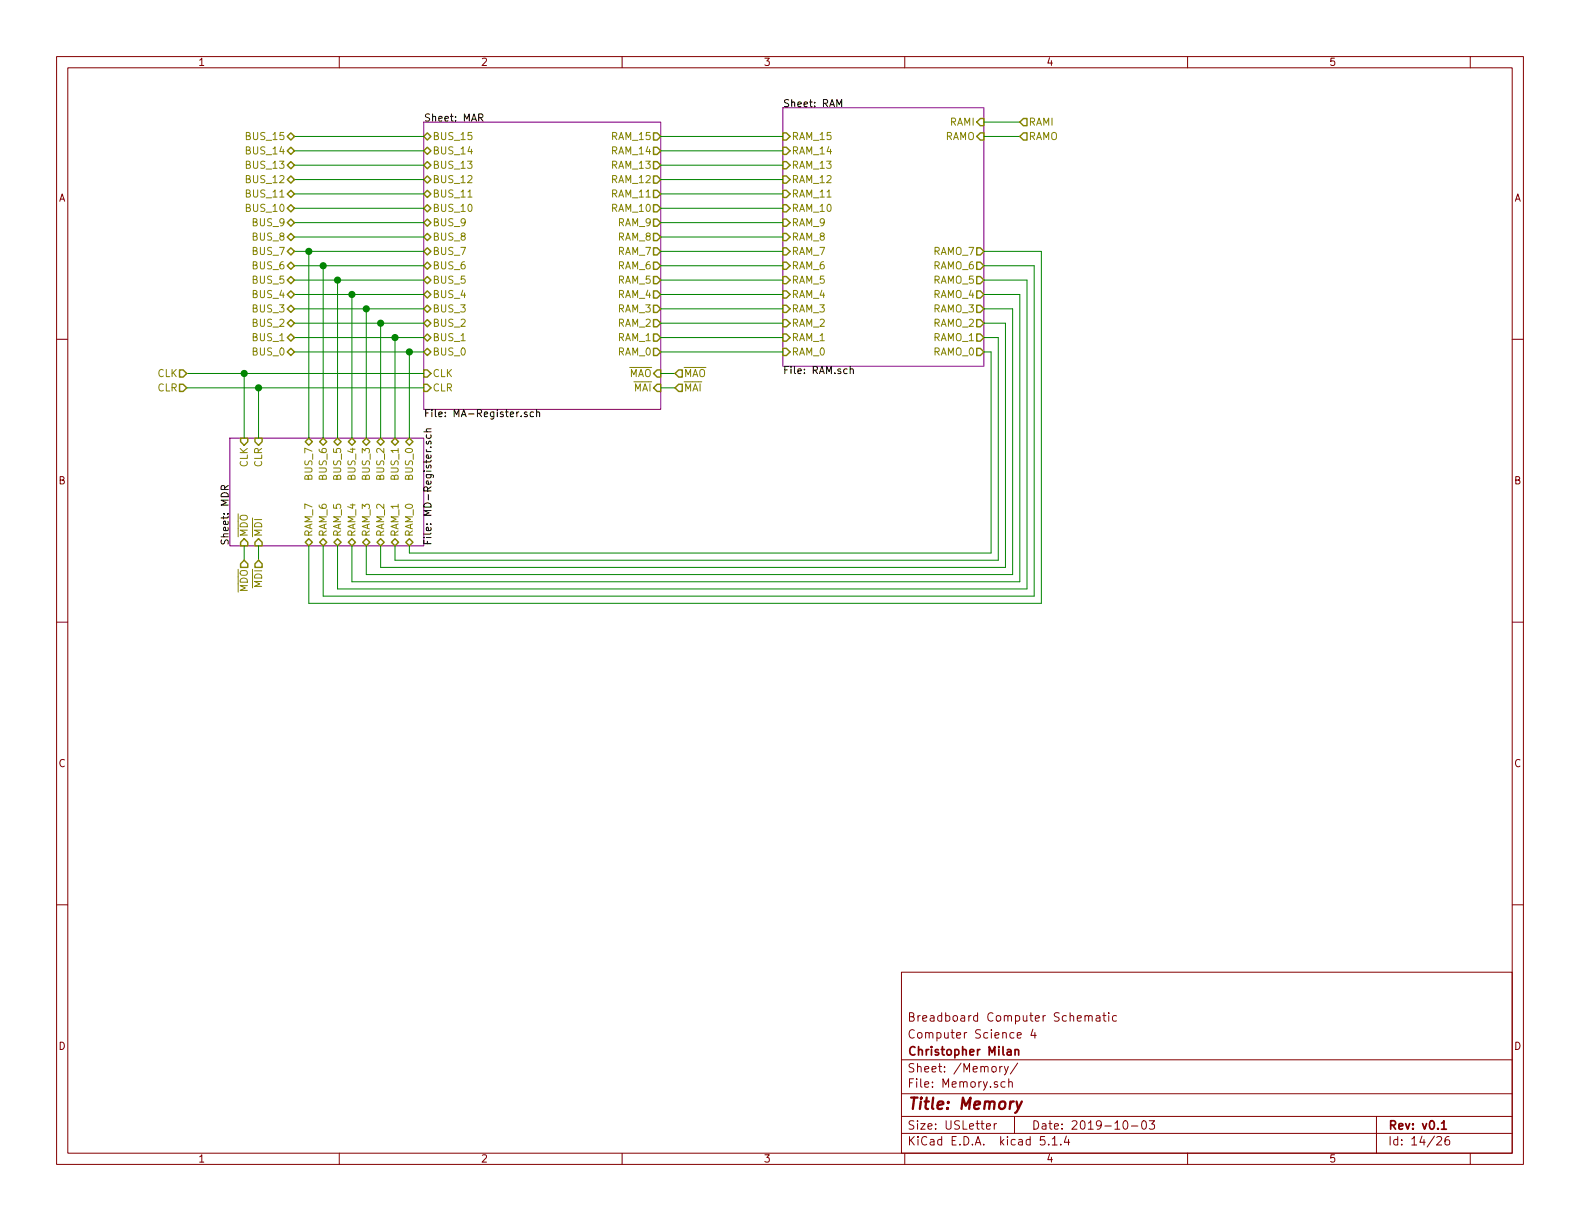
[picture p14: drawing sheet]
<svg xmlns="http://www.w3.org/2000/svg" width="279mm" height="216mm" viewBox="0 0 279 216" stroke-linecap="round" stroke-linejoin="round" font-family="sans-serif">
<defs><g id="words">
<text font-size="2.8" fill="#840000" x="160.4" y="196.2">Title: Memory</text>
<g font-size="2.1" fill="#840000">
<text x="160.4" y="183.6">Computer Science 4</text>
<text x="160.4" y="180.6">Breadboard Computer Schematic</text>
<text x="160.4" y="189.6">Sheet: /Memory/</text>
<text x="160.4" y="186.6">Christopher Milan</text>
<text x="160.4" y="192.3">File: Memory.sch</text>
<text x="160.4" y="202.5">KiCad E.D.A. kicad 5.1.4</text>
<text x="160.4" y="199.7">Size: USLetter</text>
<text x="182.4" y="199.7">Date: 2019-10-03</text>
<text x="245.4" y="199.7">Rev: v0.1</text>
<text x="245.4" y="202.5">Id: 14/26</text>
</g>
<g font-size="1.8" fill="#840000">
<text x="35" y="11.6">1</text>
<text x="85" y="11.6">2</text>
<text x="135" y="11.6">3</text>
<text x="185" y="11.6">4</text>
<text x="235" y="11.6">5</text>
<text x="10.4" y="35.6">A</text>
<text x="267.8" y="35.6">A</text>
<text x="10.4" y="85.6">B</text>
<text x="267.8" y="85.6">B</text>
<text x="10.4" y="135.6">C</text>
<text x="267.8" y="135.6">C</text>
<text x="10.4" y="185.6">D</text>
<text x="267.8" y="185.6">D</text>
<text x="35" y="205.5">1</text>
<text x="85" y="205.5">2</text>
<text x="135" y="205.5">3</text>
<text x="185" y="205.5">4</text>
<text x="235" y="205.5">5</text>
</g>
<g font-size="1.8">
<text x="74.9" y="21.5">Sheet: MAR</text>
<text x="138.4" y="18.9">Sheet: RAM</text>
<text x="138.4" y="66.1">File: RAM.sch</text>
<text x="74.9" y="73.8">File: MA-Register.sch</text>
<text x="40.4" y="96.5" transform="rotate(-90 40.4 96.5)">Sheet: MDR</text>
<text x="76.3" y="96.5" transform="rotate(-90 76.3 96.5)">File: MD-Register.sch</text>
</g>
<g font-size="1.8" fill="#848400">
<text x="167.9" y="22.2">RAMI</text>
<text x="181.9" y="22.2">RAMI</text>
<text x="43.9" y="29.8">BUS_13</text>
<text x="43.9" y="27.3">BUS_14</text>
<text x="43.9" y="24.8">BUS_15</text>
<text x="76.5" y="29.8">BUS_13</text>
<text x="76.5" y="27.3">BUS_14</text>
<text x="76.5" y="24.8">BUS_15</text>
<text x="108.3" y="29.8">RAM_13</text>
<text x="108.3" y="27.3">RAM_14</text>
<text x="108.3" y="24.8">RAM_15</text>
<text x="140" y="29.8">RAM_13</text>
<text x="140" y="27.3">RAM_14</text>
<text x="140" y="24.8">RAM_15</text>
<text x="167.1" y="24.8">RAMO</text>
<text x="181.9" y="24.8">RAMO</text>
<text x="43.9" y="34.9">BUS_11</text>
<text x="43.9" y="32.4">BUS_12</text>
<text x="76.5" y="34.9">BUS_11</text>
<text x="76.5" y="32.4">BUS_12</text>
<text x="108.3" y="34.9">RAM_11</text>
<text x="108.3" y="32.4">RAM_12</text>
<text x="140" y="34.9">RAM_11</text>
<text x="140" y="32.4">RAM_12</text>
<text x="43.9" y="37.5">BUS_10</text>
<text x="44.9" y="40">BUS_9</text>
<text x="76.5" y="40">BUS_9</text>
<text x="76.5" y="37.5">BUS_10</text>
<text x="108.3" y="37.5">RAM_10</text>
<text x="109.3" y="40">RAM_9</text>
<text x="140" y="40">RAM_9</text>
<text x="140" y="37.5">RAM_10</text>
<text x="44.9" y="45.1">BUS_7</text>
<text x="44.9" y="42.5">BUS_8</text>
<text x="44.9" y="47.6">BUS_6</text>
<text x="76.5" y="47.6">BUS_6</text>
<text x="76.5" y="45.1">BUS_7</text>
<text x="76.5" y="42.5">BUS_8</text>
<text x="109.3" y="47.6">RAM_6</text>
<text x="109.3" y="45.1">RAM_7</text>
<text x="109.3" y="42.5">RAM_8</text>
<text x="140" y="47.6">RAM_6</text>
<text x="140" y="45.1">RAM_7</text>
<text x="140" y="42.5">RAM_8</text>
<text x="165.1" y="47.6">RAMO_6</text>
<text x="165.1" y="45.1">RAMO_7</text>
<text x="44.9" y="52.7">BUS_4</text>
<text x="44.9" y="50.2">BUS_5</text>
<text x="76.5" y="52.7">BUS_4</text>
<text x="76.5" y="50.2">BUS_5</text>
<text x="109.3" y="52.7">RAM_4</text>
<text x="109.3" y="50.2">RAM_5</text>
<text x="140" y="52.7">RAM_4</text>
<text x="140" y="50.2">RAM_5</text>
<text x="165.1" y="52.7">RAMO_4</text>
<text x="165.1" y="50.2">RAMO_5</text>
<text x="44.9" y="57.8">BUS_2</text>
<text x="44.9" y="55.2">BUS_3</text>
<text x="76.5" y="57.8">BUS_2</text>
<text x="76.5" y="55.2">BUS_3</text>
<text x="109.3" y="57.8">RAM_2</text>
<text x="109.3" y="55.2">RAM_3</text>
<text x="140" y="57.8">RAM_2</text>
<text x="140" y="55.2">RAM_3</text>
<text x="165.1" y="57.8">RAMO_2</text>
<text x="165.1" y="55.2">RAMO_3</text>
<text x="44.9" y="60.3">BUS_1</text>
<text x="44.9" y="62.9">BUS_0</text>
<text x="76.5" y="62.9">BUS_0</text>
<text x="76.5" y="60.3">BUS_1</text>
<text x="109.3" y="62.9">RAM_0</text>
<text x="109.3" y="60.3">RAM_1</text>
<text x="140" y="62.9">RAM_0</text>
<text x="140" y="60.3">RAM_1</text>
<text x="165.1" y="62.9">RAMO_0</text>
<text x="165.1" y="60.3">RAMO_1</text>
<text x="27.9" y="69.2">CLR</text>
<text x="27.9" y="66.7">CLK</text>
<text x="76.5" y="66.7">CLK</text>
<text x="76.5" y="69.2">CLR</text>
<text x="111.2" y="66.7">MAO</text>
<text x="112.1" y="69.2">MAI</text>
<text x="120.9" y="66.7">MAO</text>
<text x="120.9" y="69.2">MAI</text>
<text x="43.8" y="82.6" transform="rotate(-90 43.8 82.6)">CLK</text>
<text x="46.4" y="82.6" transform="rotate(-90 46.4 82.6)">CLR</text>
<text x="55.2" y="84.7" transform="rotate(-90 55.2 84.7)">BUS_7</text>
<text x="57.8" y="84.7" transform="rotate(-90 57.8 84.7)">BUS_6</text>
<text x="60.3" y="84.7" transform="rotate(-90 60.3 84.7)">BUS_5</text>
<text x="62.9" y="84.7" transform="rotate(-90 62.9 84.7)">BUS_4</text>
<text x="65.4" y="84.7" transform="rotate(-90 65.4 84.7)">BUS_3</text>
<text x="67.9" y="84.7" transform="rotate(-90 67.9 84.7)">BUS_2</text>
<text x="70.5" y="84.7" transform="rotate(-90 70.5 84.7)">BUS_1</text>
<text x="73" y="84.7" transform="rotate(-90 73 84.7)">BUS_0</text>
<text x="43.8" y="95" transform="rotate(-90 43.8 95)">MDO</text>
<text x="46.4" y="95" transform="rotate(-90 46.4 95)">MDI</text>
<text x="55.2" y="95" transform="rotate(-90 55.2 95)">RAM_7</text>
<text x="57.8" y="95" transform="rotate(-90 57.8 95)">RAM_6</text>
<text x="60.3" y="95" transform="rotate(-90 60.3 95)">RAM_5</text>
<text x="62.9" y="95" transform="rotate(-90 62.9 95)">RAM_4</text>
<text x="65.4" y="95" transform="rotate(-90 65.4 95)">RAM_3</text>
<text x="67.9" y="95" transform="rotate(-90 67.9 95)">RAM_2</text>
<text x="70.5" y="95" transform="rotate(-90 70.5 95)">RAM_1</text>
<text x="73" y="95" transform="rotate(-90 73 95)">RAM_0</text>
<text x="43.8" y="104.7" transform="rotate(-90 43.8 104.7)">MDO</text>
<text x="46.4" y="103.8" transform="rotate(-90 46.4 103.8)">MDI</text>
</g>
</g></defs>
<g fill="none" stroke="#840000" stroke-width=".18">
<path d="M10 10h259.4v195.9h-259.4zM12 12h255.4v191.9h-255.4zM60 10v2M110 10v2M160 10v2M210 10v2M260 10v2M10 60h2M267.4 60h2M10 110h2M267.4 110h2M10 160h2"/>
<path d="M267.4 160h2M159.4 171.9h108v32h-108zM191.9 179.7l.2-.1 .3 .1 .1 .9M192.5 179.8l.2-.2 .4 .1v.9M193.9 179.7h.5l.1 .9M194.5 179.9l-.5 .1-.2 .2 .1 .3 .1 .1 .5-.1M195 179.6h.6M195.2 179.1v1.3l.4 .2M196.1 179.1v.1M196.1 179.6v1M197.4 179.7l-.4-.1-.3 .3 .1 .6h.6M159.4 197.4h108"/>
<path d="M159.4 193.4h108M159.4 187.4h108M174.4 199.2l.8-.2-.1-.2-.4-.1-.3 .2 .1 .7h.6M175.8 198.7v1M176.2 198.7l-.3 .1-.1 .2M176.8 188.6v1M177.2 188.6l-.4 .2M177.6 188.6l.4 1M177.7 191.3h-.4l-.3 .2 .1 .6 .2 .2 .4-.1M178.3 188.6l-.5 1.3-.2 .2M178.4 191.4l.2-.1h.3l.1 1M178.4 190.8v1.5"/>
<path d="M179.4 197.4v3M179.9 183.1l.7-.2-.1-.2-.4-.1-.2 .2 .1 .7h.5M180 188l-1.3 1.9M182.7 182l-.4 1.1h.9M183 182.6v1M198.8 198.2h.3a.94 .94 0 0 1 0 1.5 .8 .8 0 0 1-.6-.7 .8 .8 0 0 1 .3-.8zM200.1 199.1h1.1M202 198.3l.4-.1a.94 .94 0 0 1 0 1.5 .82 .82 0 0 1-.4-1.4zM203.2 198.2h1l-.5 .6 .4 .1v.6l-.2 .2-.7-.2M243.4 197.4v6.5M60 203.9v2M110 203.9v2"/>
<path d="M159.4 200.4h108M160 203.9v2M184.7 201h-.7l-.1 .7 .2-.2 .6 .1 .1 .2-.1 .5-.2 .2-.6-.2M185.4 202.3v.2M186.1 201.4l.4-.4v1.5M186.1 202.5h.8M187.6 202.3v.2M188.6 200.9l-.4 1.1h1M189 201.5v1M210 203.9v2M254.1 201.1l.2-.1h.4l.2 .4-.9 1.1h.9M256.2 201a.59 .59 0 0 0-.7 .6l.1 .7 .2 .2 .5-.2 .1-.5-.2-.2-.4-.1-.3 .3"/>
<path d="M260 203.9v2"/>
</g>
<path d="M178.1 185.6h.6l.1 1M178.8 185.9l-.5 .1-.2 .2v.3l.2 .1 .5-.1M179.5 185.7l.2-.1h.4v1M179.5 185.6v1M254.9 198.6l.4-.4v1.5M254.9 199.7h.9" fill="none" stroke="#840000" stroke-width=".3"/>
<path d="M179.8 194.8l.3 1.3M180.7 194.8l-.9 1.8-.3 .2" fill="none" stroke="#840000" stroke-width=".41"/>
<path d="M138.4 19.1h35.6v45.7h-35.6zM74.9 21.6h41.9v50.8h-41.9zM40.6 77.5h34.3v19h-34.3z" fill="none" stroke="#840084" stroke-width=".18"/>
<g fill="none" stroke="#000" stroke-width=".18">
<path d="M148 18.9v-1.3l.4 .9 .4-.9v1.3M84.7 20.8l.6-.1v-.4l-.1-.2h-.5v1.3M85 20.8l.4 .6M75 76.4h1.2M75.4 78.1v.3l.2 .1h.1l.2-.4h.3v.4M75.4 76.9v.4l.2 .2 .6-.1v-.5M76.2 75.8l-.8 .1v.3l.1 .2M93.2 72.9l-.3-.1-.2 .2 .1 .2 .4 .1v.3h-.5M94.3 72.9l-.3-.1-.2 .3 .1 .5h.4M94.9 73l.2-.2 .3 .1v.8M94.9 72.4v1.3M150.3 65.4l.2-.2 .3 .1 .1 .8"/>
<path d="M150.3 64.8v1.3M39.8 86.6l-.2-.7h-.4l-.1 .2v.5h1.3M40.4 85.9l-.6 .4"/>
</g>
<g fill="none" stroke="#848400" stroke-width=".25">
<path d="M50.8 34.3l.6-.6 .7 .6-.7 .6zM50.8 36.8l.6-.6 .7 .6-.7 .7zM50.8 39.4l.6-.7 .7 .7-.7 .6zM50.8 24.1l.6-.6 .7 .6-.7 .7zM50.8 31.8l.6-.7 .7 .7-.7 .6zM51.4 28.6l.7 .6-.7 .6-.6-.6zM51.4 26l.7 .7-.7 .6-.6-.6zM74.9 39.4l.7-.7 .6 .7-.6 .6zM74.9 36.8l.7-.6 .6 .6-.6 .7zM74.9 34.3l.7-.6 .6 .6-.6 .6zM74.9 31.8l.7-.7 .6 .7-.6 .6zM74.9 24.1l.7-.6 .6 .6-.6 .7z"/>
<path d="M75.6 28.6l.6 .6-.6 .6-.7-.6zM75.6 26l.6 .7-.6 .6-.7-.6zM115.6 38.7h.6l.6 .7-.6 .6h-.6zM115.6 36.2h.6l.6 .6-.6 .7h-.6zM115.6 33.7h.6l.6 .6-.6 .6h-.6zM115.6 31.1h.6l.6 .7-.6 .6h-.6zM115.6 28.6h.6l.6 .6-.6 .6h-.6zM115.6 26h.6l.6 .7-.6 .6h-.6zM115.6 23.5h.6l.6 .6-.6 .7h-.6zM138.4 38.7h.7l.6 .7-.6 .6h-.7zM138.4 36.2h.7l.6 .6-.6 .7h-.7zM138.4 33.7h.7l.6 .6-.6 .6h-.7z"/>
<path d="M138.4 31.1h.7l.6 .7-.6 .6h-.7zM138.4 28.6h.7l.6 .6-.6 .6h-.7zM138.4 26h.7l.6 .7-.6 .6h-.7zM138.4 23.5h.7l.6 .6-.6 .7h-.7zM173.4 21h.6v1.2h-.6l-.7-.6zM173.4 23.5h.6v1.3h-.6l-.7-.7zM181 21h.6v1.2h-.6l-.7-.6zM181 23.5h.6v1.3h-.6l-.7-.7zM50.8 44.5l.6-.7 .7 .7-.7 .6zM50.8 59.7l.6-.6 .7 .6-.7 .6zM50.8 57.2l.6-.7 .7 .7-.7 .6zM50.8 41.9l.6-.6 .7 .6-.7 .6z"/>
<path d="M50.8 54.6l.6-.6 .7 .6-.7 .6zM50.8 47l.6-.6 .7 .6-.7 .6zM50.8 52.1l.6-.7 .7 .7-.7 .6zM51.4 48.9l.7 .6-.7 .7-.6-.7zM74.9 59.7l.7-.6 .6 .6-.6 .6zM74.9 57.2l.7-.7 .6 .7-.6 .6zM74.9 54.6l.7-.6 .6 .6-.6 .6zM74.9 52.1l.7-.7 .6 .7-.6 .6zM74.9 47l.7-.6 .6 .6-.6 .6zM74.9 44.5l.7-.7 .6 .7-.6 .6zM74.9 41.9l.7-.6 .6 .6-.6 .6zM75.6 48.9l.6 .6-.6 .7-.7-.7z"/>
<path d="M115.6 59.1h.6l.6 .6-.6 .6h-.6zM115.6 56.5h.6l.6 .7-.6 .6h-.6zM115.6 54h.6l.6 .6-.6 .6h-.6zM115.6 51.4h.6l.6 .7-.6 .6h-.6zM115.6 48.9h.6l.6 .6-.6 .7h-.6zM115.6 46.4h.6l.6 .6-.6 .6h-.6zM115.6 43.8h.6l.6 .7-.6 .6h-.6zM115.6 41.3h.6l.6 .6-.6 .6h-.6zM138.4 59.1h.7l.6 .6-.6 .6h-.7zM138.4 56.5h.7l.6 .7-.6 .6h-.7zM138.4 54h.7l.6 .6-.6 .6h-.7zM138.4 51.4h.7l.6 .7-.6 .6h-.7z"/>
<path d="M138.4 48.9h.7l.6 .6-.6 .7h-.7zM138.4 46.4h.7l.6 .6-.6 .6h-.7zM138.4 43.8h.7l.6 .7-.6 .6h-.7zM138.4 41.3h.7l.6 .6-.6 .6h-.7zM172.7 59.1h.7l.6 .6-.6 .6h-.7zM172.7 56.5h.7l.6 .7-.6 .6h-.7zM172.7 54h.7l.6 .6-.6 .6h-.7zM172.7 51.4h.7l.6 .7-.6 .6h-.7zM172.7 48.9h.7l.6 .6-.6 .7h-.7zM172.7 46.4h.7l.6 .6-.6 .6h-.7zM172.7 43.8h.7l.6 .7-.6 .6h-.7zM31.7 67.9h.7l.6 .7-.6 .6h-.7z"/>
<path d="M31.7 65.4h.7l.6 .6-.6 .7h-.7zM42.5 77.5h1.3v.6l-.6 .6-.7-.6zM45.1 77.5h1.3v.6l-.7 .6-.6-.6zM50.8 62.2l.6-.6 .7 .6-.7 .7zM54 78.1l.6-.6 .6 .6-.6 .6zM56.5 78.1l.6-.6 .7 .6-.7 .6zM59.1 78.1l.6-.6 .6 .6-.6 .6zM61.6 78.1l.6-.6 .7 .6-.7 .6zM64.1 78.1l.7-.6 .6 .6-.6 .6zM66.7 78.1l.6-.6 .6 .6-.6 .6zM69.2 78.1l.6-.6 .7 .6-.7 .6zM71.8 78.1l.6-.6 .6 .6-.6 .6z"/>
<path d="M74.9 62.2l.7-.6 .6 .6-.6 .7zM74.9 65.4h.7l.6 .6-.6 .7h-.7zM74.9 67.9h.7l.6 .7-.6 .6h-.7zM115.6 61.6h.6l.6 .6-.6 .7h-.6zM116.2 65.4h.6v1.3h-.6l-.6-.7zM116.2 67.9h.6v1.3h-.6l-.6-.6zM119.4 66l.6-.6h.6v1.3h-.6zM120 67.9h.6v1.3h-.6l-.6-.6zM138.4 61.6h.7l.6 .6-.6 .7h-.7zM172.7 61.6h.7l.6 .6-.6 .7h-.7zM42.5 95.9l.7-.6 .6 .6v.6h-1.3zM43.2 99.1l.6 .6v.6h-1.3v-.6z"/>
<path d="M45.7 95.3l.7 .6v.6h-1.3v-.6zM45.7 99.1l.7 .6v.6h-1.3v-.6zM54 95.9l.6-.6 .6 .6-.6 .6zM56.5 95.9l.6-.6 .7 .6-.7 .6zM59.1 95.9l.6-.6 .6 .6-.6 .6zM61.6 95.9l.6-.6 .7 .6-.7 .6zM64.1 95.9l.7-.6 .6 .6-.6 .6zM66.7 95.9l.6-.6 .6 .6-.6 .6zM69.2 95.9l.6-.6 .7 .6-.7 .6zM71.8 95.9l.6-.6 .6 .6-.6 .6z"/>
</g>
<path d="M82.8 34.8h.7" fill="none" stroke="#848400" stroke-width=".18"/>
<g fill="none" stroke="#008400" stroke-width=".18">
<path d="M52.1 24.1h22.8M52.1 39.4h22.8M52.1 36.8h22.8M52.1 34.3h22.8M52.1 29.2h22.8M52.1 26.7h22.8M52.1 31.8h22.8M116.8 24.1h21.6M116.8 39.4h21.6M116.8 36.8h21.6M116.8 34.3h21.6M116.8 29.2h21.6"/>
<path d="M116.8 26.7h21.6M116.8 31.8h21.6M174 24.1h6.3M174 21.6h6.3M52.1 59.7h22.8M52.1 57.2h22.8M52.1 54.6h22.8M52.1 52.1h22.8M52.1 49.5h22.8M52.1 47h22.8M52.1 44.5h22.8M52.1 41.9h22.8"/>
<path d="M54.6 44.5v33M57.1 47v30.5M59.7 49.5v28M62.2 52.1v25.4M64.8 54.6v22.9M67.3 57.2v20.3M69.8 59.7v17.8M116.8 59.7h21.6M116.8 57.2h21.6M116.8 54.6h21.6M116.8 52.1h21.6M116.8 49.5h21.6"/>
<path d="M116.8 47h21.6M116.8 44.5h21.6M116.8 41.9h21.6M174 57.2h3.8v43.1h-110.5v-3.8M174 59.7h2.5v39.4h-106.7v-2.6M174 44.5h10.1v62.2h-129.5v-10.2M174 47h8.9v58.4h-125.8v-8.9M174 49.5h7.6v54.6h-121.9v-7.6M174 52.1h6.3v50.8h-118.1v-6.4M174 54.6h5.1v47h-114.3v-5.1M33 66h41.9M33 68.6h41.9"/>
<path d="M43.2 66v11.5M45.7 68.6v8.9M52.1 62.2h22.8M72.4 62.2v15.3M116.8 62.2h21.6M116.8 66h2.6M116.8 68.6h2.6M174 62.2h1.3v35.6h-102.9v-1.3M43.2 96.5v2.6M45.7 96.5v2.6"/>
</g>
<g fill="#008400" stroke="#008400" stroke-width=".25">
<circle cx="67.3" cy="57.2" r=".51"/>
<circle cx="69.9" cy="59.7" r=".51"/>
<circle cx="43.2" cy="66" r=".51"/>
<circle cx="64.8" cy="54.6" r=".51"/>
<circle cx="45.7" cy="68.6" r=".51"/>
<circle cx="72.4" cy="62.2" r=".51"/>
<circle cx="62.2" cy="52.1" r=".51"/>
<circle cx="59.7" cy="49.5" r=".51"/>
<circle cx="57.2" cy="47" r=".51"/>
<circle cx="54.6" cy="44.5" r=".51"/>
</g>
<use href="#words"/>
</svg>
